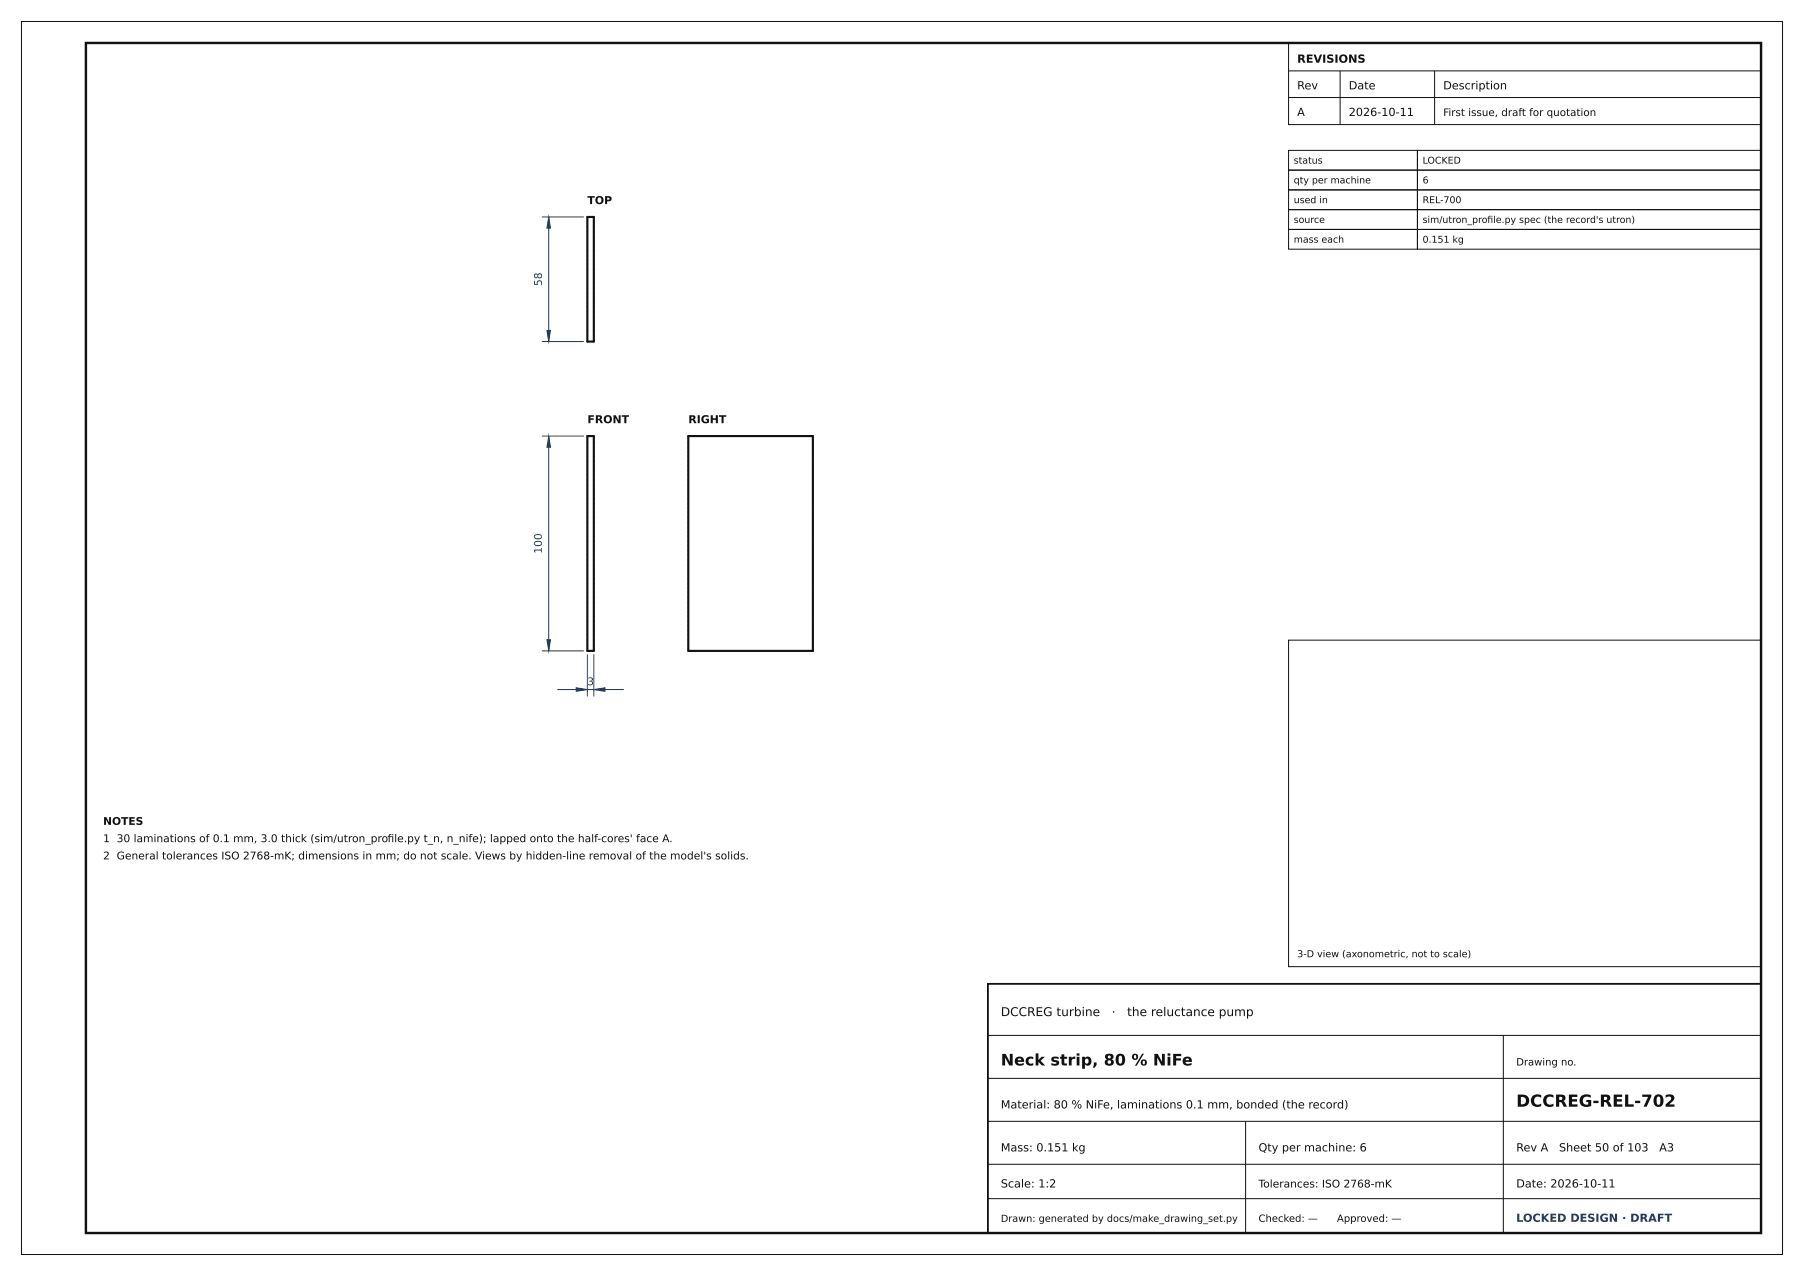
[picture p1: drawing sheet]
<svg xmlns="http://www.w3.org/2000/svg" width="420mm" height="297mm" viewBox="0 0 420 297" stroke-linecap="round" stroke-linejoin="round" font-family="sans-serif">
<defs><g id="words">
<text font-size="3.9" fill="#111" x="353" y="257.6">DCCREG-REL-702</text>
<text font-size="3.7" fill="#111" x="233" y="248">Neck strip, 80 % NiFe</text>
<g font-size="2.8" fill="#111">
<text x="233" y="236.5">DCCREG turbine</text>
<text x="258.8" y="236.5">·</text>
<text x="262.4" y="236.5">the reluctance pump</text>
</g>
<g font-size="2.6" fill="#111">
<text x="302" y="14.6">REVISIONS</text>
<text x="302" y="20.8">Rev</text>
<text x="314" y="20.8">Date</text>
<text x="336" y="20.8">Description</text>
<text x="302" y="27">A</text>
<text x="314" y="27">2026-10-11</text>
<text x="233" y="258">Material: 80 % NiFe, laminations 0.1 mm, bonded (the record)</text>
<text x="233" y="268">Mass: 0.151 kg</text>
<text x="293" y="268">Qty per machine: 6</text>
<text x="353" y="268">Rev A</text>
<text x="363" y="268">Sheet 50 of 103</text>
<text x="386.3" y="268">A3</text>
<text x="233" y="276.4">Scale: 1:2</text>
<text x="353" y="276.4">Date: 2026-10-11</text>
</g>
<text font-size="2.6" fill="#1f3d66" x="353" y="284.4">LOCKED DESIGN · DRAFT</text>
<g font-size="2.5" fill="#111">
<text x="136.7" y="47.5">TOP</text>
<text x="136.7" y="98.5">FRONT</text>
<text x="160.3" y="98.5">RIGHT</text>
<text x="24" y="192">NOTES</text>
<text x="24" y="196">1 30 laminations of 0.1 mm, 3.0 thick (sim/utron_profle.py t_n, n_nife); lapped onto the half-cores' face A.</text>
<text x="90.2" y="196">i</text>
<text x="24" y="200">2 General tolerances ISO 2768-mK; dimensions in mm; do not scale. Views by hidden-line removal of the model's solids.</text>
<text x="293" y="276.4">Tolerances: ISO 2768-mK</text>
</g>
<g font-size="2.5" fill="#1f3d66">
<text x="126.2" y="66.6" transform="rotate(-90 126.2 66.6)">58</text>
<text x="126.2" y="128.9" transform="rotate(-90 126.2 128.9)">100</text>
<text x="136.7" y="159.5">3</text>
</g>
<text font-size="2.4" fill="#111" x="336" y="27">First issue, draft for quotation</text>
<g font-size="2.3" fill="#111">
<text x="353" y="248">Drawing no.</text>
<text x="233" y="284.4">Drawn: generated by docs/make_drawing_set.py</text>
<text x="293" y="284.4">Checked: —</text>
<text x="311.3" y="284.4">Approved: —</text>
</g>
<g font-size="2.2" fill="#111">
<text x="301.2" y="38.1">status</text>
<text x="331.2" y="38.1">LOCKED</text>
<text x="301.2" y="42.7">qty per machine</text>
<text x="301.2" y="47.3">used in</text>
<text x="331.2" y="42.7">6</text>
<text x="331.2" y="47.3">REL-700</text>
<text x="301.2" y="51.9">source</text>
<text x="331.2" y="51.9">sim/utron_profle.py spec (the record's utron)</text>
<text x="346.3" y="51.9">i</text>
<text x="301.2" y="56.5">mass each</text>
<text x="331.2" y="56.5">0.151 kg</text>
<text x="302" y="222.8">3-D view (axonometric, not to scale)</text>
</g>
</g></defs>
<path d="M20 10h390v277h-390z" fill="none" stroke="#111" stroke-width=".56"/>
<g fill="none" stroke="#111" stroke-width=".23">
<path d="M5 5h410v287h-410zM300 10h110v19h-110zM300 16.5h110M312 16.5v12.5M334 16.5v12.5M300 35h30v4.6h-30zM300 39.6h30v4.6h-30zM300 22.7h110M330 35h80v4.6h-80zM330 39.6h80v4.6h-80zM300 44.2h30v4.6h-30zM300 48.8h30v4.6h-30z"/>
<path d="M300 53.4h30v4.6h-30zM330 44.2h80v4.6h-80zM330 48.8h80v4.6h-80zM330 53.4h80v4.6h-80zM300 149h110v76h-110zM230 241h180M230 251h180M350 241v46M230 261h180M230 271h180M230 279h180M290 261v26"/>
</g>
<path d="M230 229h180v58h-180z" fill="none" stroke="#111" stroke-width=".42"/>
<path d="M136.7 50.5h1.6v29h-1.6zM136.7 101.5h1.6v50h-1.6zM160.3 101.5h28.9v50h-28.9z" fill="none" stroke="#111" stroke-width=".49"/>
<path d="M136.7 50.5h1.6M136.7 79.5v-29M136.7 79.5h1.6M138.3 79.5v-29M136.7 101.5h1.6M160.3 101.5h28.9M136.7 151.5v-50M136.7 151.5h1.6M138.3 151.5v-50M160.3 151.5v-50M160.3 151.5h28.9M189.2 151.5v-50" fill="none" stroke="#111" stroke-width=".24" stroke-dasharray=".7 .4" stroke-linecap="butt"/>
<path d="M126.1 50.5h9.9M127.7 50.5v29M126.1 79.5h9.9M126.1 101.5h9.9M127.7 101.5v50M126.1 151.5h9.9M136.7 152.3v9.8M138.3 152.3v9.8M129.8 160.5h15.4" fill="none" stroke="#1f3d66" stroke-width=".23"/>
<g fill="#1f3d66" stroke="#1f3d66" stroke-width=".23">
<path d="M134.2 160.1l2.5 .4-2.5 .4z"/>
<path d="M138.3 160.5l2.6-.4v.8z"/>
<path d="M127.3 148.9h.9l-.5 2.6z"/>
<path d="M127.7 101.5l.5 2.6h-.9z"/>
<path d="M127.3 76.9h.9l-.5 2.6z"/>
<path d="M127.7 50.5l.5 2.6h-.9z"/>
</g>
<use href="#words"/>
</svg>
